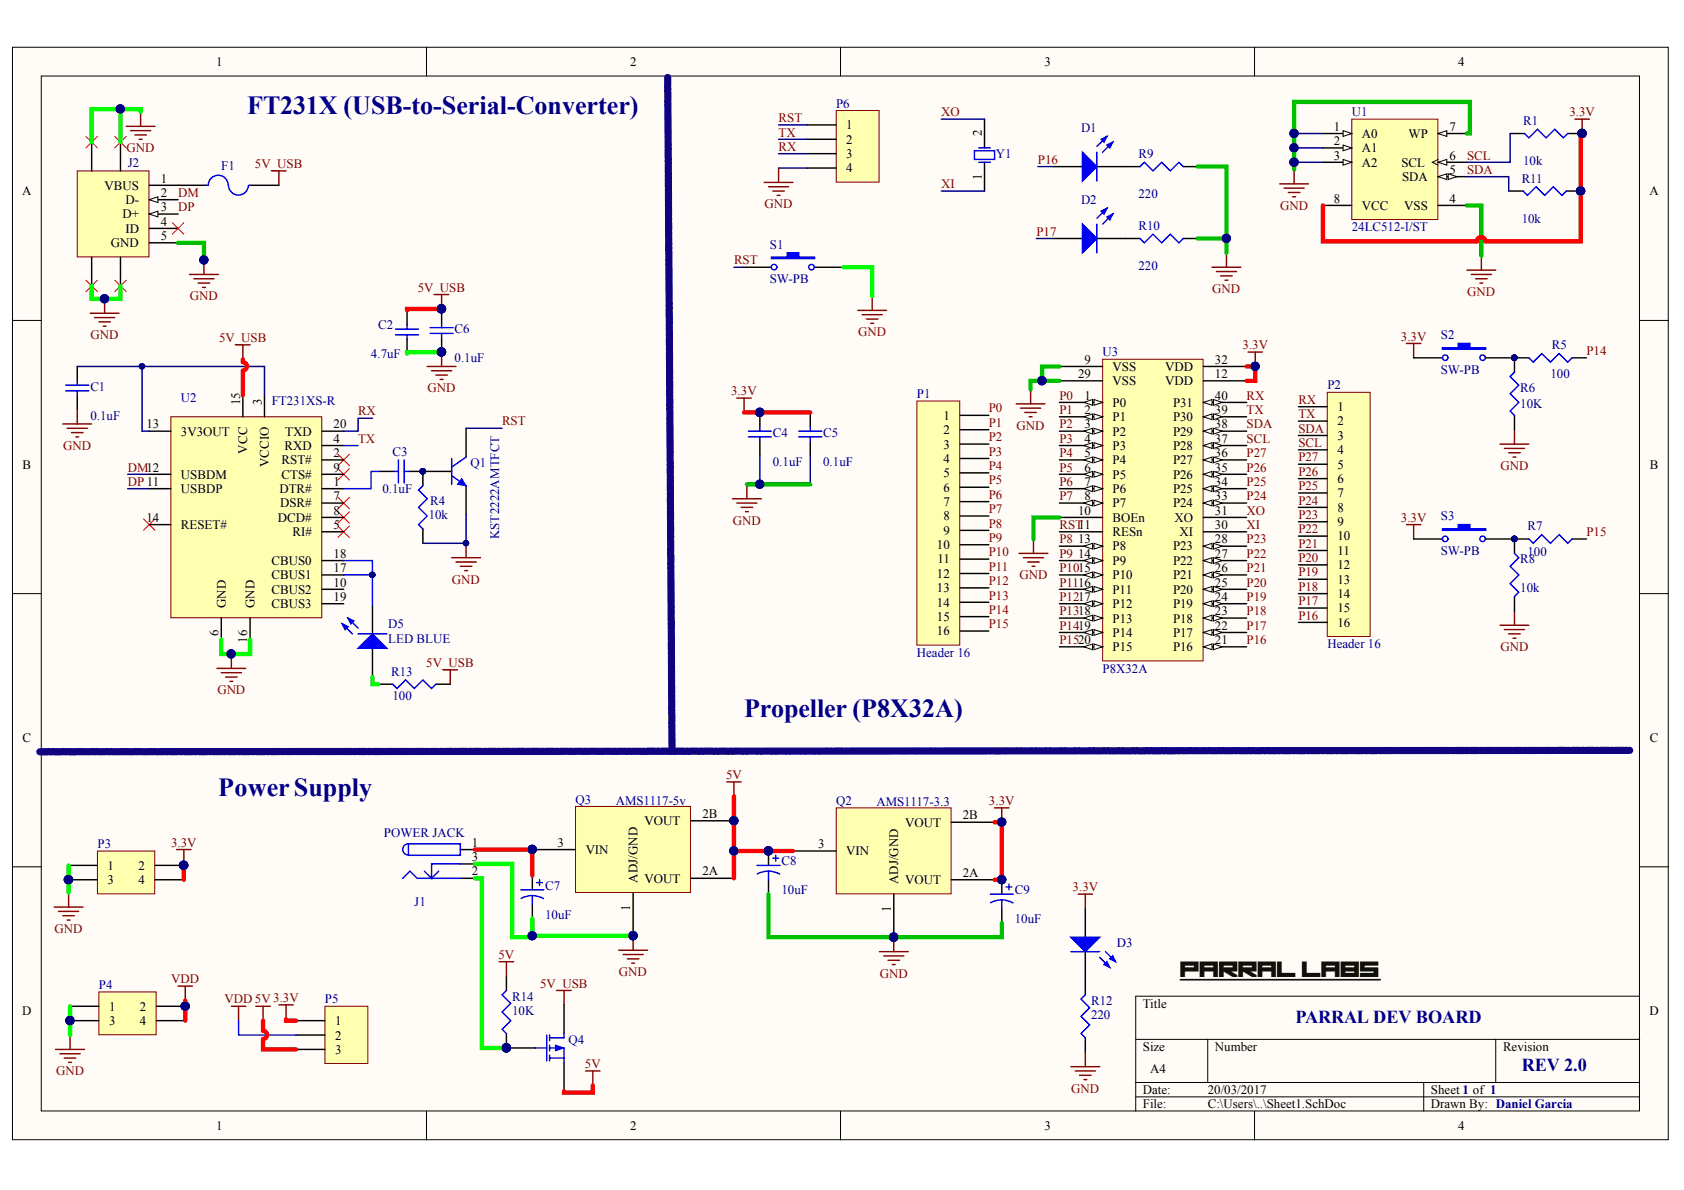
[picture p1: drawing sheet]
<svg xmlns="http://www.w3.org/2000/svg" width="297mm" height="210mm" viewBox="0 0 297 210" stroke-linecap="round" stroke-linejoin="round" font-family="sans-serif">
<defs><g id="words">
<g font-size="4.6" fill="#000080">
<text x="43.6" y="20">FT231X (USB-to-Serial-Converter)</text>
<text x="131.2" y="126.6">Propeller (P8X32A)</text>
<text x="38.5" y="140.5">PowerSupply</text>
</g>
<text font-size="3.9" fill="#110f0a" x="208.2" y="172.4">Parral Labs</text>
<g font-size="3.2" fill="#000080">
<text x="228.5" y="180.4">PARRAL DEV BOARD</text>
<text x="268.4" y="189">REV 2.0</text>
</g>
<g font-size="2.3">
<text x="38.1" y="11.6">1</text>
<text x="111.2" y="11.6">2</text>
<text x="184.2" y="11.6">3</text>
<text x="257.2" y="11.6">4</text>
<text x="149.3" y="22.8">1</text>
<text x="235.3" y="23">1</text>
<text x="255.7" y="23">7</text>
<text x="149.3" y="25.4">2</text>
<text x="149.3" y="27.9">3</text>
<text x="173.2" y="24.1" transform="rotate(-90 173.2 24.1)">2</text>
<text x="235.3" y="28.1">3</text>
<text x="235.3" y="25.6">2</text>
<text x="240.2" y="24.3">A0</text>
<text x="240.2" y="29.4">A2</text>
<text x="240.2" y="26.9">A1</text>
<text x="247.2" y="29.4">SCL</text>
<text x="248.5" y="24.3">WP</text>
<text x="255.7" y="28.1">6</text>
<text x="3.9" y="34.5">A</text>
<text x="18.4" y="33.5">VBUS</text>
<text x="22.1" y="36">D-</text>
<text x="28.4" y="32.2">1</text>
<text x="28.4" y="34.7">2</text>
<text x="149.3" y="30.4">4</text>
<text x="173.2" y="31.8" transform="rotate(-90 173.2 31.8)">1</text>
<text x="235.3" y="35.7">8</text>
<text x="247.3" y="31.9">SDA</text>
<text x="255.7" y="30.7">5</text>
<text x="255.7" y="35.7">4</text>
<text x="290.9" y="34.5">A</text>
<text x="21.6" y="38.5">D+</text>
<text x="22.1" y="41.1">ID</text>
<text x="28.4" y="39.8">4</text>
<text x="28.4" y="37.3">3</text>
<text x="240.2" y="37">VCC</text>
<text x="247.7" y="37">VSS</text>
<text x="19.6" y="43.6">GND</text>
<text x="28.4" y="42.3">5</text>
<text x="191.3" y="64.1">9</text>
<text x="196.3" y="65.4">VSS</text>
<text x="205.5" y="65.4">VDD</text>
<text x="214.3" y="64.1">32</text>
<text x="42.4" y="71.5" transform="rotate(-90 42.4 71.5)">15</text>
<text x="46.2" y="71.5" transform="rotate(-90 46.2 71.5)">3</text>
<text x="190.2" y="66.7">29</text>
<text x="191.3" y="70.5">1</text>
<text x="196.3" y="71.7">P0</text>
<text x="196.3" y="67.9">VSS</text>
<text x="205.5" y="67.9">VDD</text>
<text x="206.9" y="71.7">P31</text>
<text x="214.3" y="66.7">12</text>
<text x="214.3" y="70.5">40</text>
<text x="25.8" y="75.5">13</text>
<text x="31.9" y="76.8">3V3OUT</text>
<text x="50.3" y="76.8">TXD</text>
<text x="58.8" y="75.5">20</text>
<text x="166.4" y="74">1</text>
<text x="166.4" y="76.6">2</text>
<text x="191.3" y="73">2</text>
<text x="191.3" y="75.5">3</text>
<text x="196.3" y="74.3">P1</text>
<text x="196.3" y="76.8">P2</text>
<text x="206.9" y="76.8">P29</text>
<text x="206.9" y="74.3">P30</text>
<text x="214.3" y="75.5">38</text>
<text x="214.3" y="73">39</text>
<text x="235.9" y="72.5">1</text>
<text x="235.9" y="75">2</text>
<text x="235.9" y="77.6">3</text>
<text x="4" y="82.7">B</text>
<text x="43.6" y="80" transform="rotate(-90 43.6 80)">VCC</text>
<text x="47.4" y="82.4" transform="rotate(-90 47.4 82.4)">VCCIO</text>
<text x="49.7" y="81.9">RST#</text>
<text x="50.2" y="79.4">RXD</text>
<text x="58.8" y="80.6">2</text>
<text x="58.8" y="78.1">4</text>
<text x="58.8" y="83.2">9</text>
<text x="166.4" y="79.1">3</text>
<text x="166.4" y="81.7">4</text>
<text x="191.3" y="78.1">4</text>
<text x="191.3" y="80.6">5</text>
<text x="191.3" y="83.2">6</text>
<text x="196.3" y="79.4">P3</text>
<text x="196.3" y="81.9">P4</text>
<text x="206.9" y="81.9">P27</text>
<text x="206.9" y="79.4">P28</text>
<text x="214.3" y="83.2">35</text>
<text x="214.3" y="80.6">36</text>
<text x="214.3" y="78.1">37</text>
<text x="235.9" y="80.1">4</text>
<text x="235.9" y="82.7">5</text>
<text x="291" y="82.7">B</text>
<text x="31.9" y="87">USBDP</text>
<text x="31.9" y="84.4">USBDM</text>
<text x="49.3" y="87">DTR#</text>
<text x="49.4" y="89.5">DSR#</text>
<text x="49.7" y="84.4">CTS#</text>
<text x="58.8" y="85.7">1</text>
<text x="58.8" y="88.2">7</text>
<text x="166.4" y="84.2">5</text>
<text x="166.4" y="86.7">6</text>
<text x="166.4" y="89.3">7</text>
<text x="191.3" y="85.7">7</text>
<text x="191.3" y="88.2">8</text>
<text x="196.3" y="84.4">P5</text>
<text x="196.3" y="87">P6</text>
<text x="196.3" y="89.5">P7</text>
<text x="206.9" y="89.5">P24</text>
<text x="206.9" y="87">P25</text>
<text x="206.9" y="84.4">P26</text>
<text x="214.3" y="88.2">33</text>
<text x="214.3" y="85.7">34</text>
<text x="235.9" y="85.2">6</text>
<text x="235.9" y="87.7">7</text>
<text x="25.8" y="92">14</text>
<text x="31.9" y="93.3">RESET#</text>
<text x="49" y="92">DCD#</text>
<text x="51.6" y="94.6">RI#</text>
<text x="58.8" y="93.3">5</text>
<text x="58.8" y="90.8">8</text>
<text x="166.4" y="91.8">8</text>
<text x="166.4" y="94.3">9</text>
<text x="190.2" y="90.8">10</text>
<text x="190.2" y="95.8">13</text>
<text x="196.3" y="92">BOEn</text>
<text x="196.3" y="94.6">RESn</text>
<text x="207.2" y="92">XO</text>
<text x="208" y="94.6">XI</text>
<text x="214.3" y="95.8">28</text>
<text x="214.3" y="93.3">30</text>
<text x="214.3" y="90.8">31</text>
<text x="235.9" y="90.3">8</text>
<text x="235.9" y="92.8">9</text>
<text x="235.9" y="95.3">10</text>
<text x="47.9" y="99.6">CBUS0</text>
<text x="58.8" y="100.9">17</text>
<text x="58.8" y="98.4">18</text>
<text x="165.3" y="96.8">10</text>
<text x="165.3" y="101.9">12</text>
<text x="165.4" y="99.4">11</text>
<text x="190.2" y="98.4">14</text>
<text x="196.3" y="97.1">P8</text>
<text x="196.3" y="99.6">P9</text>
<text x="206.9" y="99.6">P22</text>
<text x="206.9" y="97.1">P23</text>
<text x="214.3" y="100.9">26</text>
<text x="214.3" y="98.4">27</text>
<text x="235.9" y="97.9">11</text>
<text x="235.9" y="100.4">12</text>
<text x="39.8" y="107.2" transform="rotate(-90 39.8 107.2)">GND</text>
<text x="44.9" y="107.2" transform="rotate(-90 44.9 107.2)">GND</text>
<text x="47.9" y="104.7">CBUS2</text>
<text x="47.9" y="102.2">CBUS1</text>
<text x="47.9" y="107.3">CBUS3</text>
<text x="58.8" y="103.5">10</text>
<text x="58.8" y="106">19</text>
<text x="165.3" y="104.5">13</text>
<text x="165.3" y="107">14</text>
<text x="196.3" y="102.2">P10</text>
<text x="196.3" y="104.7">P11</text>
<text x="196.3" y="107.3">P12</text>
<text x="206.9" y="107.3">P19</text>
<text x="206.9" y="104.7">P20</text>
<text x="206.9" y="102.2">P21</text>
<text x="214.3" y="106">24</text>
<text x="214.3" y="103.5">25</text>
<text x="235.9" y="103">13</text>
<text x="235.9" y="105.5">14</text>
<text x="38.5" y="112.2" transform="rotate(-90 38.5 112.2)">6</text>
<text x="43.6" y="113.3" transform="rotate(-90 43.6 113.3)">16</text>
<text x="165.3" y="109.6">15</text>
<text x="165.3" y="112.1">16</text>
<text x="196.3" y="109.8">P13</text>
<text x="196.3" y="112.3">P14</text>
<text x="206.9" y="112.3">P17</text>
<text x="206.9" y="109.8">P18</text>
<text x="214.3" y="113.6">21</text>
<text x="214.3" y="111.1">22</text>
<text x="214.3" y="108.5">23</text>
<text x="235.9" y="108">15</text>
<text x="235.9" y="110.6">16</text>
<text x="196.3" y="114.9">P15</text>
<text x="206.9" y="114.9">P16</text>
<text x="4" y="130.9">C</text>
<text x="291" y="130.9">C</text>
<text x="83.2" y="149.3">1</text>
<text x="98.3" y="149.3">3</text>
<text x="113.7" y="145.5">VOUT</text>
<text x="123.9" y="144.3">2B</text>
<text x="144.3" y="149.6">3</text>
<text x="159.7" y="145.8">VOUT</text>
<text x="169.8" y="144.5">2B</text>
<text x="19" y="153.4">1</text>
<text x="19" y="156">3</text>
<text x="24.4" y="153.4">2</text>
<text x="24.4" y="156">4</text>
<text x="83.2" y="154.4">2</text>
<text x="83.2" y="151.9">3</text>
<text x="103.3" y="150.6">VIN</text>
<text x="112.4" y="155.7" transform="rotate(-90 112.4 155.7)">ADJ/GND</text>
<text x="113.7" y="155.7">VOUT</text>
<text x="123.9" y="154.4">2A</text>
<text x="149.3" y="150.9">VIN</text>
<text x="158.4" y="155.9" transform="rotate(-90 158.4 155.9)">ADJ/GND</text>
<text x="159.7" y="156">VOUT</text>
<text x="169.8" y="154.7">2A</text>
<text x="111.2" y="160.7" transform="rotate(-90 111.2 160.7)">1</text>
<text x="157.2" y="160.9" transform="rotate(-90 157.2 160.9)">1</text>
<text x="3.9" y="179">D</text>
<text x="19.2" y="178.3">1</text>
<text x="24.7" y="178.3">2</text>
<text x="201.6" y="177.7">Title</text>
<text x="290.9" y="179">D</text>
<text x="19.2" y="180.8">3</text>
<text x="24.7" y="180.8">4</text>
<text x="59.1" y="180.8">1</text>
<text x="59.1" y="183.4">2</text>
<text x="59.1" y="185.9">3</text>
<text x="201.6" y="185.4">Size</text>
<text x="214.3" y="185.4">Number</text>
<text x="265.1" y="185.4">Revision</text>
<text x="202.9" y="189.2">A4</text>
<text x="201.6" y="193">Date:</text>
<text x="201.6" y="195.5">File:</text>
<text x="213" y="193">20/03/2017</text>
<text x="213" y="195.5">C:\Users\..\Sheet1.SchDoc</text>
<text x="252.4" y="193">Sheet 1 of 1</text>
<text x="252.4" y="195.5">Drawn By: Daniel Garcia</text>
<text x="38.1" y="199.3">1</text>
<text x="111.2" y="199.3">2</text>
<text x="184.2" y="199.3">3</text>
<text x="257.2" y="199.3">4</text>
</g>
<g font-size="2.3" fill="#800000">
<text x="137.3" y="21.5">RST</text>
<text x="166" y="20.5">XO</text>
<text x="276.8" y="20.5">3.3V</text>
<text x="22.3" y="26.9">GND</text>
<text x="45" y="29.7">5V_USB</text>
<text x="137.3" y="24.1">TX</text>
<text x="137.3" y="26.6">RX</text>
<text x="183.1" y="28.9">P16</text>
<text x="258.8" y="28.1">SCL</text>
<text x="31.4" y="34.7">DM</text>
<text x="166" y="33.2">XI</text>
<text x="258.8" y="30.7">SDA</text>
<text x="31.4" y="37.3">DP</text>
<text x="134.8" y="36.8">GND</text>
<text x="182.8" y="41.6">P17</text>
<text x="225.8" y="37">GND</text>
<text x="129.5" y="46.6">RST</text>
<text x="33.5" y="53">GND</text>
<text x="73.7" y="51.5">5V_USB</text>
<text x="213.8" y="51.7">GND</text>
<text x="258.8" y="52.2">GND</text>
<text x="16" y="59.8">GND</text>
<text x="151.4" y="59.3">GND</text>
<text x="38.6" y="60.3">5V_USB</text>
<text x="219.2" y="61.6">3.3V</text>
<text x="247.1" y="60.1">3.3V</text>
<text x="279.8" y="62.6">P14</text>
<text x="75.4" y="69.2">GND</text>
<text x="129" y="69.7">3.3V</text>
<text x="186.9" y="70.5">P0</text>
<text x="219.9" y="70.5">RX</text>
<text x="229" y="71.2">RX</text>
<text x="63.2" y="73.3">RX</text>
<text x="88.6" y="75">RST</text>
<text x="174.4" y="72.8">P0</text>
<text x="174.4" y="75.3">P1</text>
<text x="174.4" y="77.9">P2</text>
<text x="179.3" y="75.8">GND</text>
<text x="186.9" y="73">P1</text>
<text x="186.9" y="75.5">P2</text>
<text x="219.9" y="75.5">SDA</text>
<text x="219.9" y="73">TX</text>
<text x="229" y="76.3">SDA</text>
<text x="229" y="73.8">TX</text>
<text x="11.2" y="79.4">GND</text>
<text x="22.5" y="83.2">DM12</text>
<text x="63.2" y="78.1">TX</text>
<text x="174.4" y="80.4">P3</text>
<text x="174.4" y="82.9">P4</text>
<text x="186.9" y="78.1">P3</text>
<text x="186.9" y="80.6">P4</text>
<text x="186.9" y="83.2">P5</text>
<text x="219.9" y="78.1">SCL</text>
<text x="219.9" y="83.2">P26</text>
<text x="219.9" y="80.6">P27</text>
<text x="229" y="78.9">SCL</text>
<text x="229" y="83.9">P26</text>
<text x="229" y="81.4">P27</text>
<text x="264.6" y="82.9">GND</text>
<text x="22.5" y="85.7">DP 11</text>
<text x="174.4" y="85.5">P5</text>
<text x="174.4" y="88">P6</text>
<text x="186.9" y="85.7">P6</text>
<text x="186.9" y="88.2">P7</text>
<text x="219.9" y="88.2">P24</text>
<text x="219.9" y="85.7">P25</text>
<text x="229" y="89">P24</text>
<text x="229" y="86.5">P25</text>
<text x="129.3" y="92.5">GND</text>
<text x="174.4" y="90.5">P7</text>
<text x="174.4" y="95.6">P9</text>
<text x="174.4" y="93.1">P8</text>
<text x="186.9" y="95.8">P8</text>
<text x="186.9" y="93.3">RST11</text>
<text x="219.9" y="95.8">P23</text>
<text x="219.9" y="93.3">XI</text>
<text x="219.9" y="90.8">XO</text>
<text x="229" y="94.1">P22</text>
<text x="229" y="91.5">P23</text>
<text x="247.1" y="92">3.3V</text>
<text x="279.8" y="94.6">P15</text>
<text x="174.4" y="98.1">P10</text>
<text x="174.4" y="100.6">P11</text>
<text x="186.9" y="98.4">P9</text>
<text x="186.9" y="100.9">P1015</text>
<text x="219.9" y="100.9">P21</text>
<text x="219.9" y="98.4">P22</text>
<text x="229" y="101.7">P19</text>
<text x="229" y="99.1">P20</text>
<text x="229" y="96.6">P21</text>
<text x="79.7" y="103">GND</text>
<text x="174.4" y="103.2">P12</text>
<text x="174.4" y="105.8">P13</text>
<text x="179.8" y="102.2">GND</text>
<text x="186.9" y="103.5">P1116</text>
<text x="186.9" y="106">P1217</text>
<text x="219.9" y="106">P19</text>
<text x="219.9" y="103.5">P20</text>
<text x="229" y="106.8">P17</text>
<text x="229" y="104.2">P18</text>
<text x="174.4" y="108.3">P14</text>
<text x="174.4" y="110.8">P15</text>
<text x="186.9" y="108.5">P1318</text>
<text x="186.9" y="111.1">P1419</text>
<text x="186.9" y="113.6">P1520</text>
<text x="219.9" y="113.6">P16</text>
<text x="219.9" y="111.1">P17</text>
<text x="219.9" y="108.5">P18</text>
<text x="229" y="109.3">P16</text>
<text x="75.2" y="117.7">5V_USB</text>
<text x="264.6" y="114.9">GND</text>
<text x="38.3" y="122.5">GND</text>
<text x="128.1" y="137.4">5V</text>
<text x="174.4" y="142">3.3V</text>
<text x="30.2" y="149.3">3.3V</text>
<text x="189.2" y="157.2">3.3V</text>
<text x="9.6" y="164.6">GND</text>
<text x="30.2" y="173.4">VDD</text>
<text x="87.9" y="169.1">5V</text>
<text x="109.2" y="172.2">GND</text>
<text x="155.2" y="172.4">GND</text>
<text x="39.6" y="177">VDD 5V 3.3V</text>
<text x="95.3" y="174.2">5V_USB</text>
<text x="9.9" y="189.7">GND</text>
<text x="103.2" y="188.4">5V</text>
<text x="188.9" y="192.7">GND</text>
</g>
<g font-size="2.3" fill="#000080">
<text x="147.5" y="19">P6</text>
<text x="190.7" y="23.3">D1</text>
<text x="238.4" y="20.5">U1</text>
<text x="268.7" y="22">R1</text>
<text x="22.5" y="29.4">J2</text>
<text x="39" y="29.9">F1</text>
<text x="175.7" y="27.9">Y1</text>
<text x="200.8" y="27.9">R9</text>
<text x="268.7" y="29.2">10k</text>
<text x="190.7" y="36">D2</text>
<text x="200.8" y="35">220</text>
<text x="268.4" y="32.2">R11</text>
<text x="200.8" y="40.6">R10</text>
<text x="238.4" y="40.8">24LC512-I/ST</text>
<text x="268.4" y="39.3">10k</text>
<text x="135.8" y="43.8">S1</text>
<text x="200.8" y="47.6">220</text>
<text x="135.8" y="50">SW-PB</text>
<text x="66.7" y="58.1">C2</text>
<text x="80.2" y="58.8">C6</text>
<text x="254.2" y="59.8">S2</text>
<text x="65.4" y="63.1">4.7uF</text>
<text x="80.2" y="63.9">0.1uF</text>
<text x="194.5" y="62.9">U3</text>
<text x="254.2" y="65.9">SW-PB</text>
<text x="273.7" y="61.6">R5</text>
<text x="15.9" y="69">C1</text>
<text x="31.9" y="71">U2</text>
<text x="47.9" y="71.5">FT231XS-R</text>
<text x="161.7" y="70.2">P1</text>
<text x="234.1" y="68.7">P2</text>
<text x="268.2" y="69.2">R6</text>
<text x="268.2" y="72">10K</text>
<text x="273.5" y="66.7">100</text>
<text x="15.9" y="74">0.1uF</text>
<text x="136.3" y="77.1">C4</text>
<text x="145.2" y="77.1">C5</text>
<text x="69.2" y="80.4">C3</text>
<text x="83" y="82.4">Q1</text>
<text x="136.3" y="82.2">0.1uF</text>
<text x="145.2" y="82.2">0.1uF</text>
<text x="67.5" y="87">0.1uF</text>
<text x="75.9" y="89">R4</text>
<text x="75.6" y="91.5">10k</text>
<text x="88" y="95.1" transform="rotate(-90 88 95.1)">KST2222AMTFCT</text>
<text x="254.2" y="91.8">S3</text>
<text x="269.4" y="93.6">R7</text>
<text x="254.2" y="97.9">SW-PB</text>
<text x="268.2" y="99.4">R8</text>
<text x="269.4" y="98.1">100</text>
<text x="268.2" y="104.5">10k</text>
<text x="68.5" y="110.8">D5</text>
<text x="68.5" y="113.3">LED BLUE</text>
<text x="69" y="119.2">R13</text>
<text x="161.7" y="115.9">Header 16</text>
<text x="194.5" y="118.7">P8X32A</text>
<text x="234.1" y="114.4">Header 16</text>
<text x="69.2" y="123.5">100</text>
<text x="101.5" y="141.7">Q3</text>
<text x="108.6" y="142">AMS1117-5v</text>
<text x="147.5" y="142">Q2</text>
<text x="154.6" y="142.3">AMS1117-3.3</text>
<text x="17.2" y="149.6">P3</text>
<text x="67.7" y="147.6">POWER JACK</text>
<text x="137.8" y="152.6">C8</text>
<text x="73.1" y="159.8">J1</text>
<text x="96.2" y="157">C7</text>
<text x="137.8" y="157.7">10uF</text>
<text x="179" y="157.7">C9</text>
<text x="96.2" y="162">10uF</text>
<text x="179" y="162.8">10uF</text>
<text x="197" y="167.1">D3</text>
<text x="17.5" y="174.5">P4</text>
<text x="57.3" y="177">P5</text>
<text x="90.3" y="179">10K</text>
<text x="90.3" y="176.5">R14</text>
<text x="192.5" y="179.8">220</text>
<text x="192.5" y="177.2">R12</text>
<text x="100.3" y="184.1">Q4</text>
</g>
</g></defs>
<g fill="#fffcf8" stroke="#000" stroke-width=".18">
<path d="M2.2 8.3h292.1v192.7h-292.1z"/>
<path d="M7.3 13.4h281.9v182.6h-281.9z"/>
</g>
<g fill="none" stroke="#000" stroke-width=".18">
<path d="M75.2 8.3v5.1M148.3 8.3v5.1M221.3 8.3v5.1M2.2 56.5h5.1M289.2 56.5h5.1M2.2 104.7h5.1M289.2 104.7h5.1M2.2 152.9h5.1M289.2 152.9h5.1M289.2 175.7h-88.9v20.3M75.2 196v5.1M148.3 196v5.1"/>
<path d="M200.3 183.3h88.9M200.3 190.9h88.9M200.3 193.5h88.9M213 183.3v7.6M221.3 196v5.1M251.1 190.9v5.1M263.8 183.3v7.6"/>
</g>
<g fill="none" stroke="#800000" stroke-width=".25">
<path d="M225.7 32.4h5.1M226.5 33.2h3.5M227.3 34h2M228 34.7h.5M228.3 29.9v2.5M277.8 21h2.5M279.1 21v2.6M151.3 54.7h5.1M152.1 55.5h3.5M152.8 56.3h2.1M153.6 57h.5M153.8 52.2v2.5"/>
<path d="M179.2 71.2h5.1M180 72h3.6M180.8 72.8h2M181.5 73.5h.5M181.8 68.7v2.5M220.1 62.1h2.6M221.4 62.1v2.5M248.1 60.6h2.5M249.4 60.6v2.5M264.6 78.3h5.1M265.4 79.1h3.5M266.1 79.9h2.1"/>
<path d="M267.1 75.8v2.5M248.1 92.5h2.5M249.4 92.5v2.6M266.9 80.6h.5M264.6 110.3h5.1M265.4 111.1h3.5M266.1 111.8h2.1M266.9 112.6h.5M267.1 107.8v2.5M9.6 160h5M12.1 157.5v2.5M31.2 149.9h2.5"/>
<path d="M32.4 149.9v2.5M10.3 160.8h3.6M11.1 161.5h2M11.9 162.3h.5"/>
</g>
<g fill="#000080" stroke="#000080" stroke-width=".18">
<circle cx="279" cy="23.5" r=".74"/>
<circle cx="221.4" cy="64.6" r=".74"/>
</g>
<path d="M173.7 21v5.1M173.7 28.6v5.1M185.9 29.4h5M193.5 29.4h5.1" fill="none" stroke="#000" stroke-width=".25"/>
<path d="M171.9 26.6h3.5v1.5h-3.5zM172.6 26.1h2.1M172.6 28.6h2.1" fill="none" stroke="#00f" stroke-width=".25"/>
<path d="M190.9 26.9l2.6 2.5-2.6 2.5z" fill="#00f"/>
<path d="M190.9 26.9l2.6 2.5-2.6 2.5zM195.2 24.1l-1.7 1.7M196.3 25.1l-1.8 1.8" fill="none" stroke="#00f" stroke-width=".25"/>
<path d="M195.2 25.6l1.1-.5-.5 1z" fill="#00f"/>
<path d="M195.2 25.6l1.1-.5-.5 1z" fill="none" stroke="#00f" stroke-width=".25"/>
<path d="M194.2 24.6l1-.5-.5 1z" fill="#00f"/>
<g fill="none" stroke="#00f" stroke-width=".25">
<path d="M193.5 26.9v5M194.2 24.6l1-.5-.5 1zM132 76.1h4.1M132 77.1h4.1M134 75.3v.8M134 77.1v.7M140.9 76.1h4.1M140.9 77.1h4.1M142.9 75.3v.8M142.9 77.1v.7M133.5 152.6h4.1M135.6 153.7l1.2 .2 .7 .3"/>
<path d="M135.6 153.7l-1.3 .1-.7 .4M135.6 153.7v1.5M136.3 151.4h1M136.8 150.9v1M174.7 157.7h4M176.7 158.7l.8 .1 1.2 .5M176.7 158.7l-1.2 .2-.8 .3M176.7 158.7v1.6M177.5 156.4h1M178 155.9v1.1"/>
</g>
<g fill="none" stroke="#800000" stroke-width=".25">
<path d="M213.8 47.1h5.1M214.6 47.9h3.5M215.3 48.7h2M216.1 49.4h.5M216.3 44.6v2.5M130 70.2h2.5M131.2 70.2v2.6M129.2 88h5.1M130 88.7h3.5M130.7 89.5h2.1M131.5 90.3h.5M131.7 85.4v2.6"/>
<path d="M175.4 142.5h2.6M176.7 142.5v2.5M98.2 174.7h2.6M99.5 174.7v2.5"/>
</g>
<path d="M134 72.8v2.5M134 77.8v2.6M142.9 72.8v2.5M142.9 77.8v2.6M135.6 150.1v2.5M135.6 155.2v2.5M176.7 155.2v2.5M176.7 160.3v2.5" fill="none" stroke="#000" stroke-width=".25"/>
<g fill="#000080" stroke="#000080" stroke-width=".18">
<circle cx="134" cy="72.7" r=".74"/>
<circle cx="135.5" cy="150.1" r=".74"/>
<circle cx="176.7" cy="155.2" r=".74"/>
<circle cx="176.7" cy="145" r=".74"/>
</g>
<path d="M147.5 142.5h20.3v15.2h-20.3z" fill="#ffffb0" stroke="#800000" stroke-width=".18"/>
<path d="M139.9 150.1h7.6M157.7 157.7v7.6M167.8 145h7.6M167.8 155.2h7.6M191.4 160.3v5M191.4 167.9v5" fill="none" stroke="#000" stroke-width=".25"/>
<circle cx="157.6" cy="165.3" r=".74" fill="#000080" stroke="#000080" stroke-width=".18"/>
<path d="M188.9 165.3h5.1l-2.6 2.6z" fill="#00f"/>
<path d="M188.9 165.3h5.1l-2.6 2.6zM194 168.9l1.8 1.8M195 167.9l1.8 1.7" fill="none" stroke="#00f" stroke-width=".25"/>
<path d="M194.7 170.1l.5-.5 .6 1.1z" fill="#00f"/>
<path d="M194.7 170.1l.5-.5 .6 1.1z" fill="none" stroke="#00f" stroke-width=".25"/>
<path d="M195.8 169.1l.5-.5 .5 1z" fill="#00f"/>
<g fill="none" stroke="#00f" stroke-width=".25">
<path d="M11.6 67.9h4.1M11.6 69h4.1M13.6 67.2v.7M13.6 69v.7M69.5 83.2h.8M70.3 81.1v4.1M71.3 81.1v4.1M71.3 83.2h.8M74.6 85.7l-.8 .8 1.6 1.5-1.6 1.5 1.6 1.5-1.6 1.5 .8 .8M79.7 83.9l2.5 1.8M79.7 80.9v4.5M82.2 80.6l-2.5 1.8"/>
<path d="M188.9 167.9h5.1M195.8 169.1l.5-.5 .5 1z"/>
</g>
<g fill="none" stroke="#800000" stroke-width=".25">
<path d="M258.8 47.6h5M259.5 48.4h3.6M260.3 49.2h2M261 49.9h.5M261.3 45.1v2.5M11.1 74.8h5.1M11.9 75.5h3.5M12.6 76.3h2M13.4 77.1h.5M13.6 72.2v2.6M41.6 60.8h2.5M42.8 60.8v2.6"/>
<path d="M79.7 98.4h5.1M80.4 99.1h3.6M81.2 99.9h2M82.2 95.8v2.6M38.3 117.9h5M39 118.7h3.6M39.8 119.4h2M40.8 115.4v2.5M82 100.7h.5M40.6 120.2h.5M190.2 157.7h2.5M191.4 157.7v2.6"/>
<path d="M9.8 185.1h5.1M10.6 185.9h3.5M11.3 186.6h2.1M12.1 187.4h.5M12.4 182.6v2.5"/>
</g>
<g fill="#000080" stroke="#000080" stroke-width=".18">
<circle cx="40.8" cy="115.3" r=".74"/>
<circle cx="74.6" cy="83.1" r=".48"/>
<circle cx="82.2" cy="95.8" r=".48"/>
</g>
<path d="M13.6 64.6v2.6M13.6 69.7v2.5M82.2 75.5v5.1M67 83.2h2.5M72.1 83.2h7.6M74.6 83.2v2.5M74.6 93.3v2.5M82.2 85.7v5.1" fill="none" stroke="#000" stroke-width=".25"/>
<path d="M81.5 84.4l.7 1.3-1.5-.3z" fill="#00f"/>
<path d="M81.5 84.4l.7 1.3-1.5-.3z" fill="none" stroke="#00f" stroke-width=".18"/>
<g fill="#000080" stroke="#000080" stroke-width=".18">
<circle cx="74.6" cy="83.1" r=".48"/>
<circle cx="36" cy="45.8" r=".74"/>
<circle cx="77.9" cy="62.1" r=".74"/>
<circle cx="77.9" cy="54.5" r=".74"/>
</g>
<path d="M47.9 30.1h2.6M49.2 30.1v2.6M33.4 48.4h5.1M34.2 49.2h3.6M35 49.9h2M35.7 50.7h.5M36 45.9v2.5M75.4 64.6h5M76.1 65.4h3.6M76.9 66.2h2M77.6 66.9h.5M77.9 62.1v2.5" fill="none" stroke="#800000" stroke-width=".25"/>
<path d="M71.8 54.7v2.6M71.8 59.8v2.6M77.9 54.5v2.5M77.9 59.6v2.5" fill="none" stroke="#000" stroke-width=".25"/>
<path d="M69.8 58h4M69.8 59.1h4M71.8 57.3v.7M71.8 59.1v.7M75.9 57.8h4M75.9 58.8h4M77.9 57v.8M77.9 58.8v.8" fill="none" stroke="#00f" stroke-width=".25"/>
<path d="M59.6 80.1l2 2M59.6 82.6l2 2.1M59.6 87.7l2 2M59.6 90.3l2 2M59.6 92.8l2 2M61.6 80.1l-2 2M61.6 82.6l-2 2.1M61.6 87.7l-2 2M61.6 90.3l-2 2M61.6 92.8l-2 2" fill="none" stroke="#f00" stroke-width=".18"/>
<path d="M238.4 21h15.2v17.7h-15.2z" fill="#ffffb0" stroke="#800000" stroke-width=".18"/>
<path d="M233.4 23.6h5" fill="none" stroke="#000" stroke-width=".25"/>
<path d="M236.9 23l1.5 .6-1.5 .5z" fill="#fffcf8"/>
<path d="M236.9 23l1.5 .6-1.5 .5z" fill="none" stroke="#000" stroke-width=".18"/>
<path d="M253.7 31.2h5.1" fill="none" stroke="#000" stroke-width=".25"/>
<path d="M253.7 31.2l1.5-.5v1z" fill="#fffcf8"/>
<path d="M253.7 31.2l1.5-.5v1z" fill="none" stroke="#000" stroke-width=".18"/>
<path d="M255.5 30.7l1.5 .5-1.5 .5z" fill="#fffcf8"/>
<path d="M255.5 30.7l1.5 .5-1.5 .5z" fill="none" stroke="#000" stroke-width=".18"/>
<path d="M233.4 28.6h5" fill="none" stroke="#000" stroke-width=".25"/>
<path d="M236.9 28.1l1.5 .5-1.5 .5z" fill="#fffcf8"/>
<path d="M236.9 28.1l1.5 .5-1.5 .5z" fill="none" stroke="#000" stroke-width=".18"/>
<path d="M233.4 26.1h5" fill="none" stroke="#000" stroke-width=".25"/>
<path d="M236.9 25.6l1.5 .5-1.5 .5z" fill="#fffcf8"/>
<path d="M236.9 25.6l1.5 .5-1.5 .5z" fill="none" stroke="#000" stroke-width=".18"/>
<path d="M253.7 23.6h5.1" fill="none" stroke="#000" stroke-width=".25"/>
<path d="M253.7 23.6l1.5-.6v1.1z" fill="#fffcf8"/>
<path d="M253.7 23.6l1.5-.6v1.1zM253.7 28.1l-1 .5 1 .5" fill="none" stroke="#000" stroke-width=".18"/>
<path d="M253.7 36.2h5.1M253.7 28.6h5.1" fill="none" stroke="#000" stroke-width=".25"/>
<path d="M253.7 28.6l1.5-.5v1z" fill="#fffcf8"/>
<path d="M253.7 28.6l1.5-.5v1z" fill="none" stroke="#000" stroke-width=".18"/>
<path d="M233.4 36.2h5" fill="none" stroke="#000" stroke-width=".25"/>
<path d="M194.5 63.4h17.7v53.2h-17.7z" fill="#ffffb0" stroke="#800000" stroke-width=".18"/>
<path d="M186.9 71h7.6" fill="none" stroke="#000" stroke-width=".25"/>
<path d="M193 70.5l1.5 .5-1.5 .5z" fill="#fffcf8"/>
<path d="M193 70.5l1.5 .5-1.5 .5z" fill="none" stroke="#000" stroke-width=".18"/>
<path d="M191.2 71l1.5-.5v1z" fill="#fffcf8"/>
<path d="M191.2 71l1.5-.5v1z" fill="none" stroke="#000" stroke-width=".18"/>
<path d="M186.9 73.5h7.6" fill="none" stroke="#000" stroke-width=".25"/>
<path d="M193 73l1.5 .5-1.5 .5z" fill="#fffcf8"/>
<path d="M193 73l1.5 .5-1.5 .5z" fill="none" stroke="#000" stroke-width=".18"/>
<path d="M191.2 73.5l1.5-.5v1z" fill="#fffcf8"/>
<path d="M191.2 73.5l1.5-.5v1z" fill="none" stroke="#000" stroke-width=".18"/>
<path d="M186.9 76.1h7.6" fill="none" stroke="#000" stroke-width=".25"/>
<path d="M193 75.5l1.5 .6-1.5 .5z" fill="#fffcf8"/>
<path d="M193 75.5l1.5 .6-1.5 .5z" fill="none" stroke="#000" stroke-width=".18"/>
<path d="M191.2 76.1l1.5-.6v1.1z" fill="#fffcf8"/>
<path d="M191.2 76.1l1.5-.6v1.1z" fill="none" stroke="#000" stroke-width=".18"/>
<path d="M186.9 78.6h7.6" fill="none" stroke="#000" stroke-width=".25"/>
<path d="M193 78.1l1.5 .5-1.5 .5z" fill="#fffcf8"/>
<path d="M193 78.1l1.5 .5-1.5 .5z" fill="none" stroke="#000" stroke-width=".18"/>
<path d="M191.2 78.6l1.5-.5v1z" fill="#fffcf8"/>
<path d="M191.2 78.6l1.5-.5v1z" fill="none" stroke="#000" stroke-width=".18"/>
<path d="M186.9 81.1h7.6" fill="none" stroke="#000" stroke-width=".25"/>
<path d="M193 80.6l1.5 .5-1.5 .5z" fill="#fffcf8"/>
<path d="M193 80.6l1.5 .5-1.5 .5z" fill="none" stroke="#000" stroke-width=".18"/>
<path d="M191.2 81.1l1.5-.5v1z" fill="#fffcf8"/>
<path d="M191.2 81.1l1.5-.5v1z" fill="none" stroke="#000" stroke-width=".18"/>
<path d="M186.9 83.7h7.6" fill="none" stroke="#000" stroke-width=".25"/>
<path d="M193 83.2l1.5 .5-1.5 .5z" fill="#fffcf8"/>
<path d="M193 83.2l1.5 .5-1.5 .5z" fill="none" stroke="#000" stroke-width=".18"/>
<path d="M191.2 83.7l1.5-.5v1z" fill="#fffcf8"/>
<path d="M191.2 83.7l1.5-.5v1z" fill="none" stroke="#000" stroke-width=".18"/>
<path d="M186.9 86.2h7.6" fill="none" stroke="#000" stroke-width=".25"/>
<path d="M193 85.7l1.5 .5-1.5 .5z" fill="#fffcf8"/>
<path d="M193 85.7l1.5 .5-1.5 .5z" fill="none" stroke="#000" stroke-width=".18"/>
<path d="M191.2 86.2l1.5-.5v1z" fill="#fffcf8"/>
<path d="M191.2 86.2l1.5-.5v1z" fill="none" stroke="#000" stroke-width=".18"/>
<path d="M186.9 88.7h7.6" fill="none" stroke="#000" stroke-width=".25"/>
<path d="M193 88.2l1.5 .5-1.5 .5z" fill="#fffcf8"/>
<path d="M193 88.2l1.5 .5-1.5 .5z" fill="none" stroke="#000" stroke-width=".18"/>
<path d="M191.2 88.7l1.5-.5v1z" fill="#fffcf8"/>
<path d="M191.2 88.7l1.5-.5v1z" fill="none" stroke="#000" stroke-width=".18"/>
<path d="M186.9 64.6h7.6M212.3 67.2h7.6M186.9 91.3h7.6M186.9 93.8h7.6M186.9 96.3h7.6" fill="none" stroke="#000" stroke-width=".25"/>
<path d="M193 95.8l1.5 .5-1.5 .5z" fill="#fffcf8"/>
<path d="M193 95.8l1.5 .5-1.5 .5z" fill="none" stroke="#000" stroke-width=".18"/>
<path d="M191.2 96.3l1.5-.5v1z" fill="#fffcf8"/>
<path d="M191.2 96.3l1.5-.5v1z" fill="none" stroke="#000" stroke-width=".18"/>
<path d="M186.9 98.9h7.6" fill="none" stroke="#000" stroke-width=".25"/>
<path d="M193 98.4l1.5 .5-1.5 .5z" fill="#fffcf8"/>
<path d="M193 98.4l1.5 .5-1.5 .5z" fill="none" stroke="#000" stroke-width=".18"/>
<path d="M191.2 98.9l1.5-.5v1z" fill="#fffcf8"/>
<path d="M191.2 98.9l1.5-.5v1z" fill="none" stroke="#000" stroke-width=".18"/>
<path d="M186.9 101.4h7.6" fill="none" stroke="#000" stroke-width=".25"/>
<path d="M193 100.9l1.5 .5-1.5 .5z" fill="#fffcf8"/>
<path d="M193 100.9l1.5 .5-1.5 .5z" fill="none" stroke="#000" stroke-width=".18"/>
<path d="M191.2 101.4l1.5-.5v1z" fill="#fffcf8"/>
<path d="M191.2 101.4l1.5-.5v1z" fill="none" stroke="#000" stroke-width=".18"/>
<path d="M186.9 104h7.6" fill="none" stroke="#000" stroke-width=".25"/>
<path d="M193 103.4l1.5 .6-1.5 .5z" fill="#fffcf8"/>
<path d="M193 103.4l1.5 .6-1.5 .5z" fill="none" stroke="#000" stroke-width=".18"/>
<path d="M191.2 104l1.5-.6v1.1z" fill="#fffcf8"/>
<path d="M191.2 104l1.5-.6v1.1z" fill="none" stroke="#000" stroke-width=".18"/>
<path d="M186.9 106.5h7.6" fill="none" stroke="#000" stroke-width=".25"/>
<path d="M193 106l1.5 .5-1.5 .5z" fill="#fffcf8"/>
<path d="M193 106l1.5 .5-1.5 .5z" fill="none" stroke="#000" stroke-width=".18"/>
<path d="M191.2 106.5l1.5-.5v1z" fill="#fffcf8"/>
<path d="M191.2 106.5l1.5-.5v1z" fill="none" stroke="#000" stroke-width=".18"/>
<path d="M186.9 109h7.6" fill="none" stroke="#000" stroke-width=".25"/>
<path d="M193 108.5l1.5 .5-1.5 .5z" fill="#fffcf8"/>
<path d="M193 108.5l1.5 .5-1.5 .5z" fill="none" stroke="#000" stroke-width=".18"/>
<path d="M191.2 109l1.5-.5v1z" fill="#fffcf8"/>
<path d="M191.2 109l1.5-.5v1z" fill="none" stroke="#000" stroke-width=".18"/>
<path d="M186.9 111.6h7.6" fill="none" stroke="#000" stroke-width=".25"/>
<path d="M193 111.1l1.5 .5-1.5 .5z" fill="#fffcf8"/>
<path d="M193 111.1l1.5 .5-1.5 .5z" fill="none" stroke="#000" stroke-width=".18"/>
<path d="M191.2 111.6l1.5-.5v1z" fill="#fffcf8"/>
<path d="M191.2 111.6l1.5-.5v1z" fill="none" stroke="#000" stroke-width=".18"/>
<path d="M186.9 114.1h7.6" fill="none" stroke="#000" stroke-width=".25"/>
<path d="M193 113.6l1.5 .5-1.5 .5z" fill="#fffcf8"/>
<path d="M193 113.6l1.5 .5-1.5 .5z" fill="none" stroke="#000" stroke-width=".18"/>
<path d="M191.2 114.1l1.5-.5v1z" fill="#fffcf8"/>
<path d="M191.2 114.1l1.5-.5v1z" fill="none" stroke="#000" stroke-width=".18"/>
<path d="M212.3 114.1h7.6" fill="none" stroke="#000" stroke-width=".25"/>
<path d="M212.3 114.1l1.5-.5v1z" fill="#fffcf8"/>
<path d="M212.3 114.1l1.5-.5v1z" fill="none" stroke="#000" stroke-width=".18"/>
<path d="M214 113.6l1.6 .5-1.6 .5z" fill="#fffcf8"/>
<path d="M214 113.6l1.6 .5-1.6 .5z" fill="none" stroke="#000" stroke-width=".18"/>
<path d="M212.3 111.6h7.6" fill="none" stroke="#000" stroke-width=".25"/>
<path d="M212.3 111.6l1.5-.5v1z" fill="#fffcf8"/>
<path d="M212.3 111.6l1.5-.5v1z" fill="none" stroke="#000" stroke-width=".18"/>
<path d="M214 111.1l1.6 .5-1.6 .5z" fill="#fffcf8"/>
<path d="M214 111.1l1.6 .5-1.6 .5z" fill="none" stroke="#000" stroke-width=".18"/>
<path d="M212.3 109h7.6" fill="none" stroke="#000" stroke-width=".25"/>
<path d="M212.3 109l1.5-.5v1z" fill="#fffcf8"/>
<path d="M212.3 109l1.5-.5v1z" fill="none" stroke="#000" stroke-width=".18"/>
<path d="M214 108.5l1.6 .5-1.6 .5z" fill="#fffcf8"/>
<path d="M214 108.5l1.6 .5-1.6 .5z" fill="none" stroke="#000" stroke-width=".18"/>
<path d="M212.3 106.5h7.6" fill="none" stroke="#000" stroke-width=".25"/>
<path d="M212.3 106.5l1.5-.5v1z" fill="#fffcf8"/>
<path d="M212.3 106.5l1.5-.5v1z" fill="none" stroke="#000" stroke-width=".18"/>
<path d="M214 106l1.6 .5-1.6 .5z" fill="#fffcf8"/>
<path d="M214 106l1.6 .5-1.6 .5z" fill="none" stroke="#000" stroke-width=".18"/>
<path d="M212.3 104h7.6" fill="none" stroke="#000" stroke-width=".25"/>
<path d="M212.3 104l1.5-.6v1.1z" fill="#fffcf8"/>
<path d="M212.3 104l1.5-.6v1.1z" fill="none" stroke="#000" stroke-width=".18"/>
<path d="M214 103.4l1.6 .6-1.6 .5z" fill="#fffcf8"/>
<path d="M214 103.4l1.6 .6-1.6 .5z" fill="none" stroke="#000" stroke-width=".18"/>
<path d="M212.3 101.4h7.6" fill="none" stroke="#000" stroke-width=".25"/>
<path d="M212.3 101.4l1.5-.5v1z" fill="#fffcf8"/>
<path d="M212.3 101.4l1.5-.5v1z" fill="none" stroke="#000" stroke-width=".18"/>
<path d="M214 100.9l1.6 .5-1.6 .5z" fill="#fffcf8"/>
<path d="M214 100.9l1.6 .5-1.6 .5z" fill="none" stroke="#000" stroke-width=".18"/>
<path d="M212.3 98.9h7.6" fill="none" stroke="#000" stroke-width=".25"/>
<path d="M212.3 98.9l1.5-.5v1z" fill="#fffcf8"/>
<path d="M212.3 98.9l1.5-.5v1z" fill="none" stroke="#000" stroke-width=".18"/>
<path d="M214 98.4l1.6 .5-1.6 .5z" fill="#fffcf8"/>
<path d="M214 98.4l1.6 .5-1.6 .5z" fill="none" stroke="#000" stroke-width=".18"/>
<path d="M212.3 96.3h7.6" fill="none" stroke="#000" stroke-width=".25"/>
<path d="M212.3 96.3l1.5-.5v1z" fill="#fffcf8"/>
<path d="M212.3 96.3l1.5-.5v1z" fill="none" stroke="#000" stroke-width=".18"/>
<path d="M214 95.8l1.6 .5-1.6 .5z" fill="#fffcf8"/>
<path d="M214 95.8l1.6 .5-1.6 .5z" fill="none" stroke="#000" stroke-width=".18"/>
<path d="M186.9 67.2h7.6M212.3 64.6h7.6M212.3 93.8h7.6M212.3 91.3h7.6M212.3 88.7h7.6" fill="none" stroke="#000" stroke-width=".25"/>
<path d="M212.3 88.7l1.5-.5v1z" fill="#fffcf8"/>
<path d="M212.3 88.7l1.5-.5v1z" fill="none" stroke="#000" stroke-width=".18"/>
<path d="M214 88.2l1.6 .5-1.6 .5z" fill="#fffcf8"/>
<path d="M214 88.2l1.6 .5-1.6 .5z" fill="none" stroke="#000" stroke-width=".18"/>
<path d="M212.3 86.2h7.6" fill="none" stroke="#000" stroke-width=".25"/>
<path d="M212.3 86.2l1.5-.5v1z" fill="#fffcf8"/>
<path d="M212.3 86.2l1.5-.5v1z" fill="none" stroke="#000" stroke-width=".18"/>
<path d="M214 85.7l1.6 .5-1.6 .5z" fill="#fffcf8"/>
<path d="M214 85.7l1.6 .5-1.6 .5z" fill="none" stroke="#000" stroke-width=".18"/>
<path d="M212.3 83.7h7.6" fill="none" stroke="#000" stroke-width=".25"/>
<path d="M212.3 83.7l1.5-.5v1z" fill="#fffcf8"/>
<path d="M212.3 83.7l1.5-.5v1z" fill="none" stroke="#000" stroke-width=".18"/>
<path d="M214 83.2l1.6 .5-1.6 .5z" fill="#fffcf8"/>
<path d="M214 83.2l1.6 .5-1.6 .5z" fill="none" stroke="#000" stroke-width=".18"/>
<path d="M212.3 81.1h7.6" fill="none" stroke="#000" stroke-width=".25"/>
<path d="M212.3 81.1l1.5-.5v1z" fill="#fffcf8"/>
<path d="M212.3 81.1l1.5-.5v1z" fill="none" stroke="#000" stroke-width=".18"/>
<path d="M214 80.6l1.6 .5-1.6 .5z" fill="#fffcf8"/>
<path d="M214 80.6l1.6 .5-1.6 .5z" fill="none" stroke="#000" stroke-width=".18"/>
<path d="M212.3 78.6h7.6" fill="none" stroke="#000" stroke-width=".25"/>
<path d="M212.3 78.6l1.5-.5v1z" fill="#fffcf8"/>
<path d="M212.3 78.6l1.5-.5v1z" fill="none" stroke="#000" stroke-width=".18"/>
<path d="M214 78.1l1.6 .5-1.6 .5z" fill="#fffcf8"/>
<path d="M214 78.1l1.6 .5-1.6 .5z" fill="none" stroke="#000" stroke-width=".18"/>
<path d="M212.3 76.1h7.6" fill="none" stroke="#000" stroke-width=".25"/>
<path d="M212.3 76.1l1.5-.6v1.1z" fill="#fffcf8"/>
<path d="M212.3 76.1l1.5-.6v1.1z" fill="none" stroke="#000" stroke-width=".18"/>
<path d="M214 75.5l1.6 .6-1.6 .5z" fill="#fffcf8"/>
<path d="M214 75.5l1.6 .6-1.6 .5z" fill="none" stroke="#000" stroke-width=".18"/>
<path d="M212.3 73.5h7.6" fill="none" stroke="#000" stroke-width=".25"/>
<path d="M212.3 73.5l1.5-.5v1z" fill="#fffcf8"/>
<path d="M212.3 73.5l1.5-.5v1z" fill="none" stroke="#000" stroke-width=".18"/>
<path d="M214 73l1.6 .5-1.6 .5z" fill="#fffcf8"/>
<path d="M214 73l1.6 .5-1.6 .5z" fill="none" stroke="#000" stroke-width=".18"/>
<path d="M212.3 71h7.6" fill="none" stroke="#000" stroke-width=".25"/>
<path d="M212.3 71l1.5-.5v1z" fill="#fffcf8"/>
<path d="M212.3 71l1.5-.5v1z" fill="none" stroke="#000" stroke-width=".18"/>
<path d="M214 70.5l1.6 .5-1.6 .5z" fill="#fffcf8"/>
<path d="M214 70.5l1.6 .5-1.6 .5z" fill="none" stroke="#000" stroke-width=".18"/>
<g fill="none" stroke="#000" stroke-width=".25">
<path d="M198.6 29.4h2.5M208.7 29.4h2.6M266.1 33.7h2.6M266.4 23.6h2.5M276.3 33.7h2.5M276.5 23.6h2.6M198.6 42.1h2.5M208.7 42.1h2.6M267.1 73.3v2.5M269.7 63.1h-2.6v2.6M277.3 63.1h2.5M269.7 95.1h-2.6v2.5"/>
<path d="M277.3 95.1h2.5M267.1 105.2v2.6M191.4 172.9v2.6M191.4 183.1v2.5"/>
</g>
<path d="M201.1 29.4l.8-.8 1.5 1.5 1.5-1.5 1.5 1.5 1.5-1.5 .8 .8M268.7 33.7l.7 .8 1.5-1.6 1.6 1.6 1.5-1.6 1.5 1.6 .8-.8M268.9 23.6l.8 .7 1.5-1.5 1.5 1.5 1.5-1.5 1.6 1.5 .7-.7M201.1 42.1l.8 .7 1.5-1.5 1.5 1.5 1.5-1.5 1.5 1.5 .8-.7M267.1 65.7l-.7 .7 1.5 1.5-1.5 1.6 1.5 1.5-1.5 1.5 .7 .8M269.7 63.1l.7 .8 1.6-1.5 1.5 1.5 1.5-1.5 1.5 1.5 .8-.8M267.1 97.6l.8 .8-1.5 1.5 1.5 1.5-1.5 1.5 1.5 1.6-.8 .7M269.7 95.1l.7 .7 1.6-1.5 1.5 1.5 1.5-1.5 1.5 1.5 .8-.7M191.4 175.5l-.7 .7 1.5 1.6-1.5 1.5 1.5 1.5-1.5 1.5 .7 .8" fill="none" stroke="#00f" stroke-width=".25"/>
<g fill="#000080" stroke="#000080" stroke-width=".18">
<circle cx="267.1" cy="95" r=".48"/>
<circle cx="267.1" cy="63.1" r=".48"/>
<circle cx="279" cy="23.5" r=".74"/>
<circle cx="278.8" cy="33.7" r=".74"/>
</g>
<path d="M57.3 177.5h7.6v10.1h-7.6z" fill="#ffffb0" stroke="#800000" stroke-width=".18"/>
<path d="M52.2 180h5.1M52.2 182.6h5.1M52.2 185.1h5.1" fill="none" stroke="#000" stroke-width=".25"/>
<path d="M31.4 173.9h2.5M32.7 173.9v2.6M40.8 177.5h2.5M42.1 177.5v2.5M45.1 177.5h2.6M46.4 177.5v2.5M49.2 177.2h2.5M50.5 177.2v2.6" fill="none" stroke="#800000" stroke-width=".25"/>
<path d="M147.5 19.5h7.6v12.6h-7.6z" fill="#ffffb0" stroke="#800000" stroke-width=".18"/>
<path d="M142.4 22h5.1M142.4 24.6h5.1M142.4 27.1h5.1M142.4 29.6h5.1" fill="none" stroke="#000" stroke-width=".25"/>
<path d="M134.8 32.2h5.1M135.6 32.9h3.5M136.3 33.7h2M137.1 34.5h.5M137.3 29.6v2.6" fill="none" stroke="#800000" stroke-width=".25"/>
<path d="M17.4 175h10.1v7.5h-10.1z" fill="#ffffb0" stroke="#800000" stroke-width=".18"/>
<path d="M12.4 177.5h5M27.6 177.5h5.1M12.4 180h5M27.6 180h5.1" fill="none" stroke="#000" stroke-width=".25"/>
<g fill="#000080" stroke="#000080" stroke-width=".18">
<circle cx="32.7" cy="177.5" r=".74"/>
<circle cx="12.3" cy="180" r=".74"/>
</g>
<path d="M17.2 150.1h10.1v7.6h-10.1z" fill="#ffffb0" stroke="#800000" stroke-width=".18"/>
<path d="M66.7 120.7h2.6M76.9 120.7h2.5M12.1 152.6h5.1M12.1 155.2h5.1M27.3 152.6h5.1M27.3 155.2h5.1M93.9 154.4v2.6M93.9 159.5v2.5" fill="none" stroke="#000" stroke-width=".25"/>
<g fill="#000080" stroke="#000080" stroke-width=".18">
<circle cx="32.4" cy="152.6" r=".74"/>
<circle cx="12.1" cy="155.2" r=".74"/>
<circle cx="157.6" cy="165.3" r=".74"/>
<circle cx="111.7" cy="165" r=".74"/>
</g>
<path d="M69.3 120.7l.7 .7 1.5-1.5 1.6 1.5 1.5-1.5 1.5 1.5 .8-.7M91.9 157h4M93.9 158l.8 .1 1.2 .4M93.9 158l-1.2 .2-.8 .3M93.9 158v1.5M94.7 155.7h1M95.2 155.2v1" fill="none" stroke="#00f" stroke-width=".25"/>
<g fill="none" stroke="#800000" stroke-width=".25">
<path d="M179.8 97.6h5M180.5 98.4h3.6M181.3 99.1h2M182 99.9h.5M182.3 95.1v2.5M78.1 118.2h2.6M79.4 118.2v2.5M128.2 137.9h2.5M129.5 137.9v2.6M109.1 167.6h5.1M109.9 168.4h3.6M110.7 169.1h2"/>
<path d="M111.4 169.9h.5M111.7 165.1v2.5M155.1 167.9h5.1M155.9 168.6h3.5M156.6 169.4h2.1M157.4 170.1h.5M157.7 165.3v2.6"/>
</g>
<path d="M101.5 142.2h20.3v15.2h-20.3z" fill="#ffffb0" stroke="#800000" stroke-width=".18"/>
<path d="M93.9 149.9h7.6M111.7 157.5v7.6M121.8 144.8h7.7M121.8 154.9h7.7" fill="none" stroke="#000" stroke-width=".25"/>
<g fill="#000080" stroke="#000080" stroke-width=".18">
<circle cx="93.9" cy="149.8" r=".74"/>
<circle cx="129.4" cy="144.8" r=".74"/>
<circle cx="111.7" cy="165" r=".74"/>
</g>
<path d="M13.6 30.1h12.7v15.2h-12.7z" fill="#ffffb0" stroke="#800000" stroke-width=".18"/>
<path d="M26.3 32.7h5.1M26.3 35.2h5.1M26.3 40.3h5.1" fill="none" stroke="#000" stroke-width=".25"/>
<path d="M26.3 35.2l1.6-.5v1z" fill="#fffcf8"/>
<path d="M26.3 35.2l1.6-.5v1z" fill="none" stroke="#000" stroke-width=".18"/>
<path d="M26.3 37.8h5.1" fill="none" stroke="#000" stroke-width=".25"/>
<path d="M26.3 37.8l1.6-.6v1.1z" fill="#fffcf8"/>
<path d="M26.3 37.8l1.6-.6v1.1z" fill="none" stroke="#000" stroke-width=".18"/>
<path d="M16.2 25.1v5M21.2 25.1v5M16.2 45.4v5M21.2 45.4v5M26.3 42.8h5.1M65.7 106.7v5.1M65.7 114.3v5.1" fill="none" stroke="#000" stroke-width=".25"/>
<path d="M76.6 52h2.6M77.9 52v2.5" fill="none" stroke="#800000" stroke-width=".25"/>
<circle cx="77.9" cy="54.5" r=".74" fill="#000080" stroke="#000080" stroke-width=".18"/>
<path d="M15.2 24.1l2 2M17.2 24.1l-2 2M20.2 24.1l2.1 2M22.3 24.1l-2.1 2M30.4 39.3l2 2M32.4 39.3l-2 2M15.2 49.4l2 2.1M17.2 49.4l-2 2.1M20.2 49.4l2.1 2.1M22.3 49.4l-2.1 2.1" fill="none" stroke="#f00" stroke-width=".18"/>
<path d="M63.2 114.3l2.5-2.5 2.5 2.5z" fill="#00f"/>
<path d="M60.4 110l1.7 1.8M61.4 109l1.8 1.8M63.2 114.3l2.5-2.5 2.5 2.5z" fill="none" stroke="#00f" stroke-width=".25"/>
<path d="M61.4 109l1 .5-.5 .5z" fill="#00f"/>
<path d="M61.4 109l1 .5-.5 .5z" fill="none" stroke="#00f" stroke-width=".25"/>
<path d="M60.4 110l1 .5-.5 .6z" fill="#00f"/>
<path d="M60.4 110l1 .5-.5 .6zM63.2 111.8h5" fill="none" stroke="#00f" stroke-width=".25"/>
<path d="M131 47.1h5.1M143.7 47.1h5.1" fill="none" stroke="#000" stroke-width=".25"/>
<path d="M136.1 45.4h2.8v-.8h2v.8h2.8v.2h-7.6z" fill-rule="evenodd" fill="#00f"/>
<g fill="none" stroke="#00f" stroke-width=".25">
<path d="M136.1 45.4h2.8v-.8h2v.8h2.8v.2h-7.6z"/>
<circle cx="136.5" cy="47.1" r=".49"/>
<circle cx="143.1" cy="47.1" r=".49"/>
</g>
<path d="M185.9 42.1h5M193.5 42.1h5.1" fill="none" stroke="#000" stroke-width=".25"/>
<path d="M190.9 39.5l2.6 2.6-2.6 2.5z" fill="#00f"/>
<path d="M190.9 39.5l2.6 2.6-2.6 2.5zM195.2 36.7l-1.7 1.8M196.3 37.8l-1.8 1.7" fill="none" stroke="#00f" stroke-width=".25"/>
<path d="M195.2 38.3l1.1-.5-.5 1z" fill="#00f"/>
<path d="M195.2 38.3l1.1-.5-.5 1z" fill="none" stroke="#00f" stroke-width=".25"/>
<path d="M194.2 37.2l1-.5-.5 1.1z" fill="#00f"/>
<path d="M193.5 39.5v5.1M194.2 37.2l1-.5-.5 1.1zM71 154.9l1.3-1.2 1.3 1.2h7.6M72.1 148.8h9.1v2.1h-9.1zM72.1 148.8a.99 .99 0 0 0-1.1 1 .99 .99 0 0 0 1.1 1M77.4 153.7l-1.3 1.2M81.2 152.4h-5.1v2.5l-1.3-1.2" fill="none" stroke="#00f" stroke-width=".25"/>
<path d="M81.2 149.9h2.5M81.2 154.9h2.5M81.2 152.4h2.5" fill="none" stroke="#000" stroke-width=".25"/>
<path d="M234.1 69.2h7.6v43.1h-7.6z" fill="#ffffb0" stroke="#800000" stroke-width=".18"/>
<g fill="none" stroke="#000" stroke-width=".25">
<path d="M229 71.7h5.1M229 74.3h5.1M229 76.8h5.1M229 79.3h5.1M229 81.9h5.1M229 84.4h5.1M229 87h5.1M229 89.5h5.1M229 92h5.1M229 94.6h5.1M229 97.1h5.1M229 99.6h5.1"/>
<path d="M229 102.2h5.1M229 104.7h5.1M229 107.2h5.1M229 109.8h5.1"/>
</g>
<path d="M161.7 70.7h7.6v43.1h-7.6z" fill="#ffffb0" stroke="#800000" stroke-width=".18"/>
<g fill="none" stroke="#000" stroke-width=".25">
<path d="M31.4 32.7h5.1M44.1 32.7h5.1M169.3 73.3h5.1M169.3 75.8h5.1M169.3 78.3h5.1M249.4 63.1h5M262.1 63.1h5M169.3 80.9h5.1M169.3 83.4h5.1M169.3 85.9h5.1M169.3 88.5h5.1M169.3 91h5.1"/>
<path d="M169.3 93.6h5.1M169.3 96.1h5.1M169.3 98.6h5.1M169.3 101.2h5.1M169.3 103.7h5.1M169.3 106.2h5.1M169.3 108.8h5.1M169.3 111.3h5.1"/>
</g>
<path d="M36.5 32.7h.2M36.7 32.6a1.75 1.75 0 0 1 1.8-1.7 1.75 1.75 0 0 1 1.7 1.8M40.3 32.7a1.75 1.75 0 0 0 1.7 1.7 1.75 1.75 0 0 0 1.8-1.7M43.9 32.7h.2" fill="none" stroke="#00f" stroke-width=".25"/>
<circle cx="267.1" cy="63.1" r=".48" fill="#000080" stroke="#000080" stroke-width=".18"/>
<path d="M254.4 61.3h2.8v-.7h2.1v.7h2.8v.3h-7.7z" fill-rule="evenodd" fill="#00f"/>
<g fill="none" stroke="#00f" stroke-width=".25">
<path d="M254.4 61.3h2.8v-.7h2.1v.7h2.8v.3h-7.7z"/>
<circle cx="254.9" cy="63.1" r=".48"/>
<circle cx="261.5" cy="63.1" r=".48"/>
</g>
<g fill="#000080" stroke="#000080" stroke-width=".18">
<circle cx="267.1" cy="63.1" r=".48"/>
<circle cx="267.1" cy="95" r=".48"/>
</g>
<path d="M249.4 95.1h5M262.1 95.1h5" fill="none" stroke="#000" stroke-width=".25"/>
<path d="M254.4 93.3h2.8v-.8h2.1v.8h2.8v.3h-7.7z" fill-rule="evenodd" fill="#00f"/>
<g fill="none" stroke="#00f" stroke-width=".25">
<path d="M254.4 93.3h2.8v-.8h2.1v.8h2.8v.3h-7.7zM94.4 184.9h2M96.4 182.6v4.5M96.9 183.1h2.6M96.9 184.9h2.6v2.5M96.9 186.6h2.6M96.9 182.6v1M96.9 184.3v1.1M96.9 186.1v1"/>
<circle cx="254.9" cy="95" r=".48"/>
<circle cx="261.5" cy="95" r=".48"/>
</g>
<g fill="#000080" stroke="#000080" stroke-width=".18">
<circle cx="267.1" cy="95" r=".48"/>
<circle cx="89.3" cy="184.8" r=".74"/>
</g>
<path d="M188.9 188.1h5.1M189.7 188.9h3.5M190.4 189.7h2.1M191.2 190.4h.5M191.4 185.6v2.5" fill="none" stroke="#800000" stroke-width=".25"/>
<path d="M99.5 177.2v5.1M89.3 184.9h5.1M99.5 187.4v5.1" fill="none" stroke="#000" stroke-width=".25"/>
<path d="M98 184.3l1.5 .6-1.5 .5z" fill="#00f"/>
<path d="M98 184.3l1.5 .6-1.5 .5z" fill="none" stroke="#00f" stroke-width=".18"/>
<path d="M89.3 174.7l-.7 .8 1.5 1.5-1.5 1.5 1.5 1.5-1.5 1.6 .7 .7M99.5 182.3v.8" fill="none" stroke="#00f" stroke-width=".25"/>
<g fill="#000080" stroke="#000080" stroke-width=".18">
<circle cx="89.3" cy="184.8" r=".74"/>
<circle cx="18.4" cy="52.7" r=".74"/>
</g>
<path d="M89.3 172.2v2.5M89.3 182.3v2.6" fill="none" stroke="#000" stroke-width=".25"/>
<g fill="none" stroke="#800000" stroke-width=".25">
<path d="M24.8 19.8v2.5M22.3 22.3h5M23 23h3.6M23.8 23.8h2M24.6 24.6h.5M15.9 55.3h5.1M16.7 56h3.5M17.4 56.8h2.1M18.2 57.5h.5M18.5 52.7v2.6M88.1 169.6h2.5M89.3 169.6v2.6"/>
<path d="M103.3 188.9h2.5M104.6 188.9v2.5"/>
</g>
<path d="M25.3 91.5l2 2.1M27.3 91.5l-2 2.1" fill="none" stroke="#f00" stroke-width=".18"/>
<path d="M30.1 73.5h26.7v35.5h-26.7z" fill="#ffffb0" stroke="#800000" stroke-width=".18"/>
<g fill="none" stroke="#000" stroke-width=".25">
<path d="M26.3 76.1h3.8M42.8 69.7v3.8M46.7 69.7v3.8M56.8 78.6h3.8M56.8 76.1h3.8M26.3 86.2h3.8M26.3 83.7h3.8M26.3 92.5h3.8M56.8 86.2h3.8M56.8 81.1h3.8M56.8 93.8h3.8M56.8 88.7h3.8"/>
<path d="M56.8 91.3h3.8M56.8 83.7h3.8M56.8 98.9h3.8M39 109v3.8M44.1 109v3.8M56.8 104h3.8M56.8 101.4h3.8M56.8 106.5h3.8"/>
</g>
<path d="M117.8 13.7l.7 118.4M7 132.6l280.5-.2" fill="none" stroke="#11037f" stroke-width="1.3" stroke-dasharray="1.5 .4 .4 .4"/>
<path d="M208.2 172.8h35.3" fill="none" stroke="#110f0a" stroke-width=".3"/>
<g fill="none" stroke="#000080" stroke-width=".25">
<path d="M137.3 22h5.1M137.3 24.6h5.1M137.3 27.1h5.1M137.3 29.6h5.1M166 21h7.7M166 33.7h7.7M183.1 29.4h2.8M228.3 26.1h5.1M228.3 28.6h5.1M228.3 23.6h5.1M258.8 31.2h7.3v2.5M266.4 23.6v5h-7.6"/>
<path d="M129.5 47.1h1.5M182.8 42.1h3.1M13.6 64.6h11.5M46.7 69.7v-5.1h-21.6v11.5h1.2M65.7 73.8h-2.5v2.3h-2.6M82.2 75.5h6.4M22.5 83.7h3.8M22.5 86.2h3.8M82.2 90.8v5h-7.6M134 80.4v5M142.9 80.4v5"/>
</g>
<g fill="#000080" stroke="#000080" stroke-width=".18">
<circle cx="228.2" cy="26.1" r=".74"/>
<circle cx="228.2" cy="28.6" r=".74"/>
<circle cx="134" cy="85.4" r=".74"/>
<circle cx="176.7" cy="155.2" r=".74"/>
<circle cx="176.7" cy="145" r=".74"/>
<circle cx="228.2" cy="23.5" r=".74"/>
<circle cx="25" cy="64.6" r=".48"/>
<circle cx="82.2" cy="95.8" r=".48"/>
<circle cx="12.1" cy="155.2" r=".74"/>
<circle cx="32.4" cy="152.6" r=".74"/>
<circle cx="12.3" cy="180" r=".74"/>
<circle cx="32.7" cy="177.5" r=".74"/>
<circle cx="77.9" cy="54.5" r=".74"/>
<circle cx="183.8" cy="67.1" r=".74"/>
<circle cx="36" cy="45.8" r=".74"/>
<circle cx="134" cy="72.7" r=".74"/>
<circle cx="135.5" cy="150.1" r=".74"/>
<circle cx="157.6" cy="165.3" r=".74"/>
<circle cx="216.3" cy="42" r=".74"/>
<circle cx="129.4" cy="144.8" r=".74"/>
<circle cx="129.4" cy="150.1" r=".74"/>
<circle cx="278.8" cy="33.7" r=".74"/>
<circle cx="279" cy="23.5" r=".74"/>
<circle cx="221.4" cy="64.6" r=".74"/>
<circle cx="93.9" cy="165" r=".74"/>
<circle cx="111.7" cy="165" r=".74"/>
<circle cx="89.3" cy="184.8" r=".74"/>
<circle cx="93.9" cy="149.8" r=".74"/>
<circle cx="77.9" cy="62.1" r=".74"/>
<circle cx="18.4" cy="52.7" r=".74"/>
<circle cx="21.2" cy="19.2" r=".74"/>
<circle cx="65.7" cy="101.4" r=".49"/>
<circle cx="40.8" cy="115.3" r=".74"/>
</g>
<path d="M21.2 19.2h-5v5.9M24.8 19.8v-.6h-3.6v5.9M16.2 50.4v2.3h5v-2.3M148.8 47.1h5v5.1M77.9 62.1h-6.1v.3M39 112.8v2.6h5.1v-2.6M65.7 119.4v1.3h1M12.1 152.6v4.9M83.7 152.4h6.6v12.9h3.6v-.2h17.8M83.7 154.9h1.3v30h4.3M12.4 177.5v5.1M93.9 162v3.1" fill="none" stroke="#0f0" stroke-width=".76"/>
<g fill="none" stroke="#f00" stroke-width=".76">
<path d="M233.4 36.2v6.4h27.1M279.1 23.6h-.3v19h-16.7M77.9 54.5h-6.1v.2M262 42.6a.75 .75 0 0 0-.7-.8 .75 .75 0 0 0-.8 .8M42.8 63.4v.5a.74 .74 0 0 1 .8 .7 .74 .74 0 0 1-.8 .7M42.8 65.4v4.3M131.2 72.8h11.7M219.9 64.6h1.5v2.6h-1.5M32.4 152.4v2.8M83.7 149.9h10.2v4.5M129.5 140.5v14.4M129.5 150.1h10.4"/>
<path d="M175.4 145h1.3v10.2h-1.3M32.7 176.5v3.5M50.5 179.8v.2h1.7M46.4 180v1.8a.74 .74 0 0 1 .7 .7 .74 .74 0 0 1-.7 .8M46.4 183.3v1.8h5.8M104.6 191.4v1.3h-5.1v-.2"/>
</g>
<path d="M60.6 78.6h2.6M60.6 98.9h5.1v7.8M67 83.2h-1.6v3h-4.8M60.6 101.4h5.1M42.1 180v2.6h10.1" fill="none" stroke="#00f" stroke-width=".25"/>
<path d="M211.3 29.4h5v12.7M258.8 36.2h2.5v8.9M258.8 23.6h.5v-5.6h-31v11.9M31.4 42.8h4.6v3.1h-.3M211.3 42.1h5v2.5M183.8 67.2h-2v1.5M186.9 64.6h-3.1v2.6h3.1M131.7 85.4h11.2M186.9 91.3h-4.6v3.8M135.6 157.7v7.6h41.1v-2.5" fill="none" stroke="#00bf00" stroke-width=".76"/>
<use href="#words"/>
</svg>
